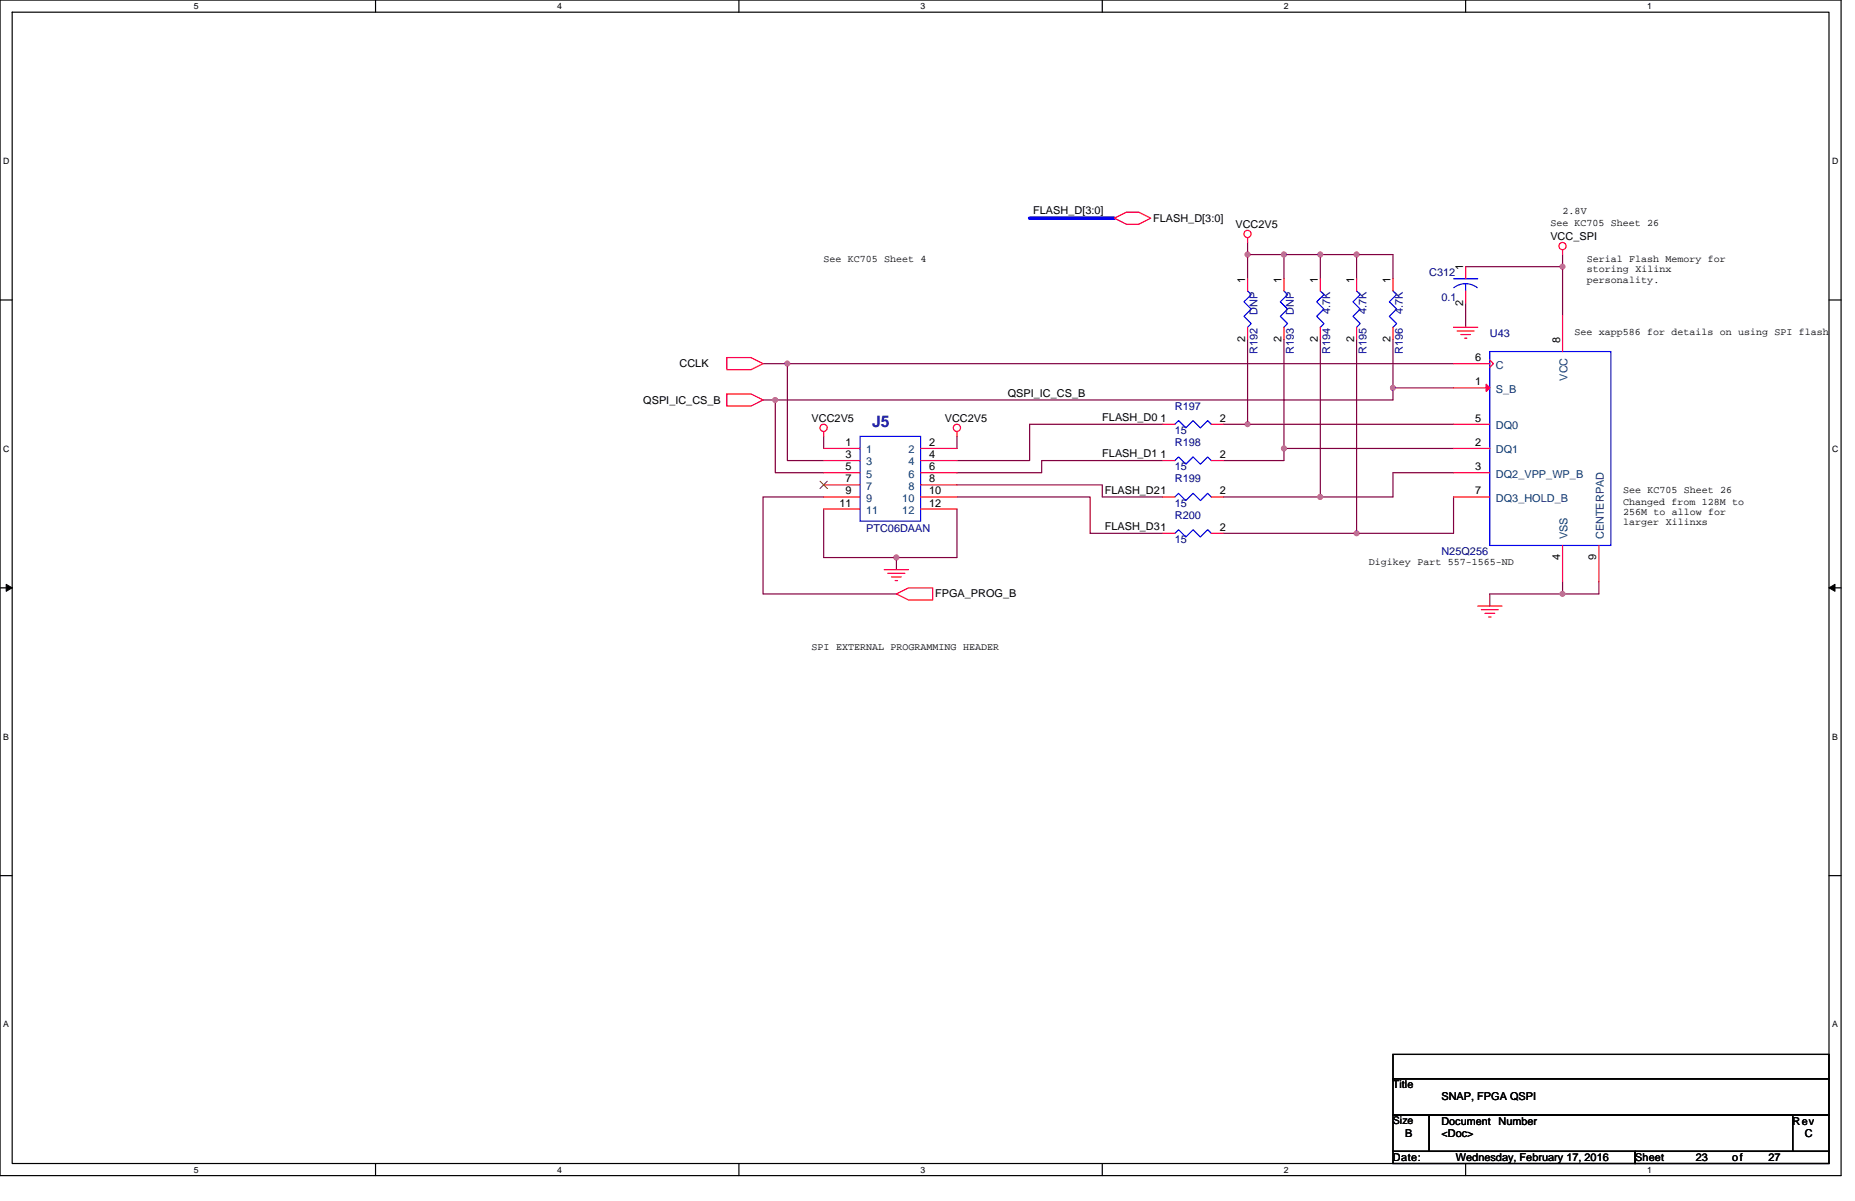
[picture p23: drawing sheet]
<svg xmlns="http://www.w3.org/2000/svg" width="432mm" height="279mm" viewBox="0 0 432 279" stroke-linecap="round" stroke-linejoin="round" font-family="sans-serif">
<defs><g id="words">
<text font-size="3.7" fill="#000080" x="203" y="99.3">J5</text>
<g font-size="2.5">
<text x="240.5" y="49.7">FLASH_D[3:0]</text>
<text x="268.4" y="51.6">FLASH_D[3:0]</text>
<text x="287.6" y="53">VCC2V5</text>
<text x="360.9" y="55.8">VCC_SPI</text>
<text x="289.8" y="65.7" transform="rotate(-90 289.8 65.7)">1</text>
<text x="298.3" y="65.7" transform="rotate(-90 298.3 65.7)">1</text>
<text x="306.7" y="65.7" transform="rotate(-90 306.7 65.7)">1</text>
<text x="315.2" y="65.7" transform="rotate(-90 315.2 65.7)">1</text>
<text x="323.7" y="65.7" transform="rotate(-90 323.7 65.7)">1</text>
<text x="340.6" y="62.9" transform="rotate(-90 340.6 62.9)">1</text>
<text x="340.6" y="71.1" transform="rotate(-90 340.6 71.1)">2</text>
<text x="289.8" y="79.5" transform="rotate(-90 289.8 79.5)">2</text>
<text x="298.3" y="79.5" transform="rotate(-90 298.3 79.5)">2</text>
<text x="306.7" y="79.5" transform="rotate(-90 306.7 79.5)">2</text>
<text x="315.2" y="79.5" transform="rotate(-90 315.2 79.5)">2</text>
<text x="323.7" y="79.5" transform="rotate(-90 323.7 79.5)">2</text>
<text x="363.1" y="79.8" transform="rotate(-90 363.1 79.8)">8</text>
<text x="158.2" y="85.4">CCLK</text>
<text x="343.4" y="84">6</text>
<text x="343.4" y="89.6">1</text>
<text x="149.7" y="93.9">QSPI_IC_CS_B</text>
<text x="234.6" y="92.3">QSPI_IC_CS_B</text>
<text x="188.9" y="98.1">VCC2V5</text>
<text x="219.9" y="98.1">VCC2V5</text>
<text x="256.6" y="97.9">FLASH_D0</text>
<text x="270.1" y="98.1">1</text>
<text x="283.9" y="98.1">2</text>
<text x="343.4" y="98.1">5</text>
<text x="196.8" y="103.7">1</text>
<text x="196.8" y="106.6">3</text>
<text x="216.3" y="103.7">2</text>
<text x="216.3" y="106.6">4</text>
<text x="256.6" y="106.4">FLASH_D1</text>
<text x="270.1" y="106.6">1</text>
<text x="283.9" y="106.6">2</text>
<text x="343.4" y="103.7">2</text>
<text x="196.8" y="109.4">5</text>
<text x="196.8" y="112.2">7</text>
<text x="216.3" y="109.4">6</text>
<text x="216.3" y="112.2">8</text>
<text x="343.4" y="109.4">3</text>
<text x="195.4" y="117.8">11</text>
<text x="196.8" y="115">9</text>
<text x="216.3" y="115">10</text>
<text x="216.3" y="117.8">12</text>
<text x="257.2" y="114.8">FLASH_D21</text>
<text x="283.9" y="115">2</text>
<text x="343.4" y="115">7</text>
<text x="257.2" y="123.3">FLASH_D31</text>
<text x="283.9" y="123.5">2</text>
<text x="363.1" y="130.3" transform="rotate(-90 363.1 130.3)">4</text>
<text x="371.6" y="130.3" transform="rotate(-90 371.6 130.3)">9</text>
<text x="217.7" y="139">FPGA_PROG_B</text>
<text x="324.3" y="253.2">Title</text>
<text x="335.5" y="256">SNAP, FPGA QSPI</text>
<text x="324.3" y="261.6">Size</text>
<text x="335.5" y="261.6">Document</text>
<text x="348.8" y="261.6">Number</text>
<text x="417.3" y="261.6">Rev</text>
<text x="327.1" y="264.5">B</text>
<text x="335.5" y="264.5">&lt;Doc&gt;</text>
<text x="420.1" y="264.5">C</text>
<text x="324.3" y="270.1">Date:</text>
<text x="338.9" y="270.1">Wednesday, February 17, 2016</text>
<text x="380.6" y="270.1">Sheet</text>
<text x="394.7" y="270.1">23</text>
<text x="403.2" y="270.1">of</text>
<text x="411.6" y="270.1">27</text>
</g>
<g font-size="2.5" fill="#000080">
<text x="332.7" y="64.3">C312</text>
<text x="335.5" y="69.9">0.1</text>
<text x="292.7" y="73.3" transform="rotate(-90 292.7 73.3)">DNP</text>
<text x="301.2" y="73.3" transform="rotate(-90 301.2 73.3)">DNP</text>
<text x="309.7" y="73.1" transform="rotate(-90 309.7 73.1)">4.7K</text>
<text x="318.1" y="73.1" transform="rotate(-90 318.1 73.1)">4.7K</text>
<text x="326.6" y="73.1" transform="rotate(-90 326.6 73.1)">4.7K</text>
<text x="292.7" y="82.3" transform="rotate(-90 292.7 82.3)">R192</text>
<text x="301.2" y="82.3" transform="rotate(-90 301.2 82.3)">R193</text>
<text x="309.7" y="82.3" transform="rotate(-90 309.7 82.3)">R194</text>
<text x="318.1" y="82.3" transform="rotate(-90 318.1 82.3)">R195</text>
<text x="326.6" y="82.3" transform="rotate(-90 326.6 82.3)">R196</text>
<text x="346.8" y="78.4">U43</text>
<text x="273.5" y="95.3">R197</text>
<text x="273.5" y="100.9">15</text>
<text x="273.5" y="103.8">R198</text>
<text x="273.5" y="112.2">R199</text>
<text x="273.5" y="109.4">15</text>
<text x="273.5" y="117.9">15</text>
<text x="201.6" y="123.8">PTC06DAAN</text>
<text x="273.5" y="120.7">R200</text>
<text x="273.5" y="126.3">15</text>
<text x="335.5" y="129.1">N25Q256</text>
</g>
<g font-size="2.5" fill="#004080">
<text x="348.2" y="85.7">C</text>
<text x="364.9" y="88.6" transform="rotate(-90 364.9 88.6)">VCC</text>
<text x="348.2" y="91.4">S_B</text>
<text x="348.2" y="99.8">DQ0</text>
<text x="201.6" y="105.5">1</text>
<text x="211.5" y="105.5">2</text>
<text x="348.2" y="105.5">DQ1</text>
<text x="201.6" y="108.3">3</text>
<text x="201.6" y="111.1">5</text>
<text x="201.6" y="113.9">7</text>
<text x="211.5" y="108.3">4</text>
<text x="211.5" y="111.1">6</text>
<text x="211.5" y="113.9">8</text>
<text x="348.2" y="111.1">DQ2_VPP_WP_B</text>
<text x="201.6" y="116.8">9</text>
<text x="201.6" y="119.6">11</text>
<text x="210" y="116.8">10</text>
<text x="210" y="119.6">12</text>
<text x="348.2" y="116.8">DQ3_HOLD_B</text>
<text x="364.9" y="125.5" transform="rotate(-90 364.9 125.5)">VSS</text>
<text x="373.4" y="125.5" transform="rotate(-90 373.4 125.5)">CENTERPAD</text>
</g>
<g font-size="2.3">
<text x="360.9" y="52.6">See KC705 Sheet 26</text>
<text x="363.7" y="49.8">2.8V</text>
<text x="191.7" y="61.1">See KC705 Sheet 4</text>
<text x="369.4" y="61.1">Serial Flash Memory for</text>
<text x="369.4" y="63.4">storing Xilinx</text>
<text x="369.4" y="65.7">personality.</text>
<text x="366.5" y="78">See xapp586 for details on using SPI flash</text>
<text x="377.8" y="114.6">See KC705 Sheet 26</text>
<text x="377.8" y="117.5">Changed from 128M to</text>
<text x="377.8" y="119.8">256M to allow for</text>
<text x="377.8" y="122.1">larger Xilinxs</text>
<text x="318.6" y="131.6">Digikey Part 557-1565-ND</text>
<text x="188.9" y="151.3">SPI EXTERNAL PROGRAMMING HEADER</text>
</g>
<g font-size="2">
<text x="45.1" y="2.1">5</text>
<text x="129.7" y="2.1">4</text>
<text x="214.3" y="2.1">3</text>
<text x="298.9" y="2.1">2</text>
<text x="383.5" y="2.1">1</text>
<text x=".7" y="38.1">D</text>
<text x="426.5" y="38.1">D</text>
<text x=".7" y="105.1">C</text>
<text x="426.5" y="105.1">C</text>
<text x=".7" y="172">B</text>
<text x="426.5" y="172">B</text>
<text x=".7" y="239">A</text>
<text x="426.5" y="239">A</text>
<text x="45.1" y="272.8">5</text>
<text x="129.7" y="272.8">4</text>
<text x="214.3" y="272.8">3</text>
<text x="298.9" y="272.8">2</text>
<text x="383.5" y="272.8">1</text>
</g>
</g></defs>
<path d="M0 0h428.6v273.5h-428.6zM2.8 2.8h422.9v267.9h-422.9z" fill="none" stroke="#000" stroke-width=".28"/>
<g fill="#fff">
<path d="M45.1 .3h1.1v2.3h-1.1z"/>
<path d="M45.1 271h1.1v2.2h-1.1z"/>
</g>
<path d="M87.4 0v2.8M87.4 270.7v2.8" fill="none" stroke="#000" stroke-width=".28"/>
<g fill="#fff">
<path d="M129.7 .3h1.1v2.3h-1.1z"/>
<path d="M129.7 271h1.1v2.2h-1.1z"/>
</g>
<path d="M172 0v2.8M172 270.7v2.8" fill="none" stroke="#000" stroke-width=".28"/>
<g fill="#fff">
<path d="M214.3 .3h1.1v2.3h-1.1z"/>
<path d="M214.3 271h1.1v2.2h-1.1z"/>
</g>
<path d="M256.6 0v2.8M256.6 270.7v2.8" fill="none" stroke="#000" stroke-width=".28"/>
<g fill="#fff">
<path d="M298.9 .3h1.1v2.3h-1.1z"/>
<path d="M298.9 271h1.1v2.2h-1.1z"/>
</g>
<path d="M341.2 0v2.8M341.2 270.7v2.8" fill="none" stroke="#000" stroke-width=".28"/>
<g fill="#fff">
<path d="M383.5 .3h1.1v2.3h-1.1z"/>
<path d="M383.5 271h1.1v2.2h-1.1z"/>
<path d="M.7 36.3h1.5v2.3h-1.5z"/>
<path d="M426.5 36.3h1.4v2.3h-1.4z"/>
<path d="M.7 103.3h1.5v2.2h-1.5z"/>
<path d="M426.5 103.3h1.4v2.2h-1.4z"/>
</g>
<path d="M0 69.8h2.8M425.7 69.8h2.9" fill="none" stroke="#000" stroke-width=".28"/>
<g fill="#fff">
<path d="M.7 170.2h1.4v2.3h-1.4z"/>
<path d="M426.5 170.2h1.3v2.3h-1.3z"/>
</g>
<path d="M0 136.8h2.8M425.7 136.8h2.9" fill="none" stroke="#000" stroke-width=".28"/>
<path d="M1.4 135.9l1.4 .9-1.4 .8zM425.7 136.8l1.4-.9v1.7z" fill="#000" stroke="#000" stroke-width=".23"/>
<g fill="#fff">
<path d="M.7 237.2h1.4v2.2h-1.4z"/>
<path d="M426.4 237.2h1.4v2.2h-1.4z"/>
</g>
<path d="M0 203.7h2.8M425.7 203.7h2.9M324.3 245.3h101.4v5.7h-101.4zM324.3 251h101.4v8.4h-101.4zM324.3 259.4h8.4v8.5h-8.4zM332.7 259.4h84.6v8.5h-84.6zM417.3 259.4h8.4v8.5h-8.4zM324.3 267.9h56.3v2.8h-56.3zM380.6 267.9h45.1v2.8h-45.1z" fill="none" stroke="#000" stroke-width=".28"/>
<g fill="none" stroke="#800040" stroke-width=".28">
<path d="M290.4 56.4v2.8M290.4 59.2h8.5M290.4 59.2v5.7M298.9 59.2v5.7M298.9 59.2h8.4M307.3 59.2v5.7M307.3 59.2h8.5M315.8 59.2h8.5v5.7M315.8 59.2v5.7M363.7 59.2v2.8M290.4 79v19.7M298.9 79v25.3"/>
<path d="M307.3 79v36.6M315.8 79v45.1M324.3 79v11.2M341.2 70.5v5.6M341.2 62h22.5M363.7 62v11.3M177.6 84.6h5.7M177.6 93h2.9M180.5 93v17h11.2M183.3 84.6v22.5h8.4M183.3 84.6h155M270.7 98.7h-31v8.4h-16.9"/>
<path d="M284.8 98.7h53.5M324.3 90.2h14M324.3 90.2v2.8h-143.8M191.7 118.4v11.3h17M191.7 101.5v2.8M191.7 115.6h-14.1v22.6h31.1M222.8 118.4v11.3h-14.1M222.8 101.5v2.8M222.8 112.8h33.8v2.8h14.1M222.8 115.6h31v8.5h16.9M270.7 107.1h-28.2v2.9h-19.7M284.8 115.6h22.5"/>
<path d="M298.9 104.3v2.8h-14.1M298.9 104.3h39.4M338.3 110h-14v5.6h-17M338.3 115.6v8.5h-22.5M208.7 129.7v2.8M284.8 124.1h31M363.7 138.2h-16.9v2.8M363.7 135.3v2.9M372.2 135.3v2.9h-8.5"/>
</g>
<g fill="#f0f" stroke="#f0f" stroke-width=".28">
<circle cx="290.4" cy="98.7" r=".55"/>
<circle cx="290.4" cy="59.2" r=".56"/>
<circle cx="298.9" cy="59.2" r=".57"/>
<circle cx="298.9" cy="104.3" r=".56"/>
<circle cx="307.3" cy="115.6" r=".56"/>
<circle cx="307.3" cy="59.2" r=".56"/>
<circle cx="315.8" cy="124.1" r=".55"/>
<circle cx="315.8" cy="59.2" r=".56"/>
<circle cx="324.2" cy="90.2" r=".55"/>
<circle cx="208.6" cy="129.7" r=".56"/>
<circle cx="183.3" cy="84.6" r=".55"/>
<circle cx="180.4" cy="93" r=".55"/>
<circle cx="363.7" cy="62" r=".55"/>
<circle cx="363.7" cy="138.2" r=".55"/>
</g>
<path d="M239.7 50.8h19.7" fill="none" stroke="#00f" stroke-width=".83"/>
<g fill="none" stroke="#f00" stroke-width=".28">
<path d="M259.4 50.8l2.8-1.4h2.8l2.9 1.4-2.9 1.4h-2.8zM290.4 55.3v1.1M363.7 58.1v1.1M290.4 64.9v2.8M290.4 76.1v2.9M298.9 64.9v2.8M298.9 76.1v2.9M307.3 64.9v2.8M307.3 76.1v2.9M315.8 64.9v2.8M315.8 76.1v2.9M324.3 64.9v2.8"/>
<path d="M324.3 76.1v2.9M338.3 76.1h5.7M339.2 77h3.9M340 77.8h2.3M340.9 78.7h.5M341.2 62v2.9M341.2 67.7v2.8M363.7 73.3v8.5M169.2 83.2h5.6l2.8 1.4-2.8 1.4h-5.6zM169.2 91.7h5.6l2.8 1.3-2.8 1.5h-5.6zM270.7 98.7h2.8M282 98.7h2.8"/>
<path d="M338.3 84.6h8.5M338.3 90.2h8.5M338.3 98.7h8.5M346.8 83.8l.8 .8-.8 .8M191.7 104.3h8.5M191.7 107.1h8.5M191.7 110h8.5M191.7 112.8h8.5M191.7 115.6h8.5M191.7 118.4h8.5M191.7 100.4v1.1M214.3 104.3h8.5"/>
<path d="M214.3 107.1h8.5M214.3 110h8.5M214.3 112.8h8.5M214.3 115.6h8.5M214.3 118.4h8.5M222.8 100.4v1.1M270.7 115.6h2.8M270.7 107.1h2.8M282 115.6h2.8M282 107.1h2.8M338.3 110h8.5M338.3 115.6h8.5"/>
<path d="M338.3 104.3h8.5M205.8 132.5h5.7M206.7 133.4h3.9M207.5 134.2h2.3M208.4 135.1h.5M208.7 138.2l2.8-1.4h5.6v2.8h-5.6zM270.7 124.1h2.8M282 124.1h2.8M363.7 126.9v8.4M372.2 126.9v8.4M344 141h5.6M344.8 141.8h4"/>
<path d="M345.7 142.7h2.2M346.5 143.5h.6"/>
<circle cx="290.4" cy="54.4" r=".84"/>
<circle cx="363.7" cy="57.2" r=".84"/>
<circle cx="191.7" cy="99.5" r=".84"/>
<circle cx="222.7" cy="99.5" r=".84"/>
</g>
<g fill="none" stroke="#00f" stroke-width=".28">
<path d="M290.4 67.7l.9 .8-1.7 1.7 1.7 1.7-1.7 1.7 1.7 1.7-.9 .8M298.9 67.7l.8 .8-1.7 1.7 1.7 1.7-1.7 1.7 1.7 1.7-.8 .8M307.3 67.7l.9 .8-1.7 1.7 1.7 1.7-1.7 1.7 1.7 1.7-.9 .8M315.8 67.7l.8 .8-1.7 1.7 1.7 1.7-1.7 1.7 1.7 1.7-.8 .8M324.3 67.7l.8 .8-1.7 1.7 1.7 1.7-1.7 1.7 1.7 1.7-.8 .8M338.3 64.9h5.7M338.4 66.9a4.5 4.5 0 0 1 5.5 0M341.2 66v1.7M273.5 98.7l.8-.8 1.7 1.6 1.7-1.6 1.7 1.6 1.7-1.6 .9 .8M346.8 81.8h28.2v45.1h-28.2zM200.2 101.5h14.1v19.7h-14.1zM273.5 115.6l.8-.8 1.7 1.7 1.7-1.7 1.7 1.7 1.7-1.7 .9 .8"/>
<path d="M273.5 107.1l.8-.8 1.7 1.7 1.7-1.7 1.7 1.7 1.7-1.7 .9 .8M273.5 124.1l.8-.9 1.7 1.7 1.7-1.7 1.7 1.7 1.7-1.7 .9 .9"/>
</g>
<path d="M345.9 89.4l.9 .8-.9 .9z" fill="#f00" stroke="#f00" stroke-width=".28"/>
<path d="M190.9 112l1.7 1.7M192.6 112l-1.7 1.7" fill="none" stroke="#804000" stroke-width=".23"/>
<use href="#words"/>
</svg>
